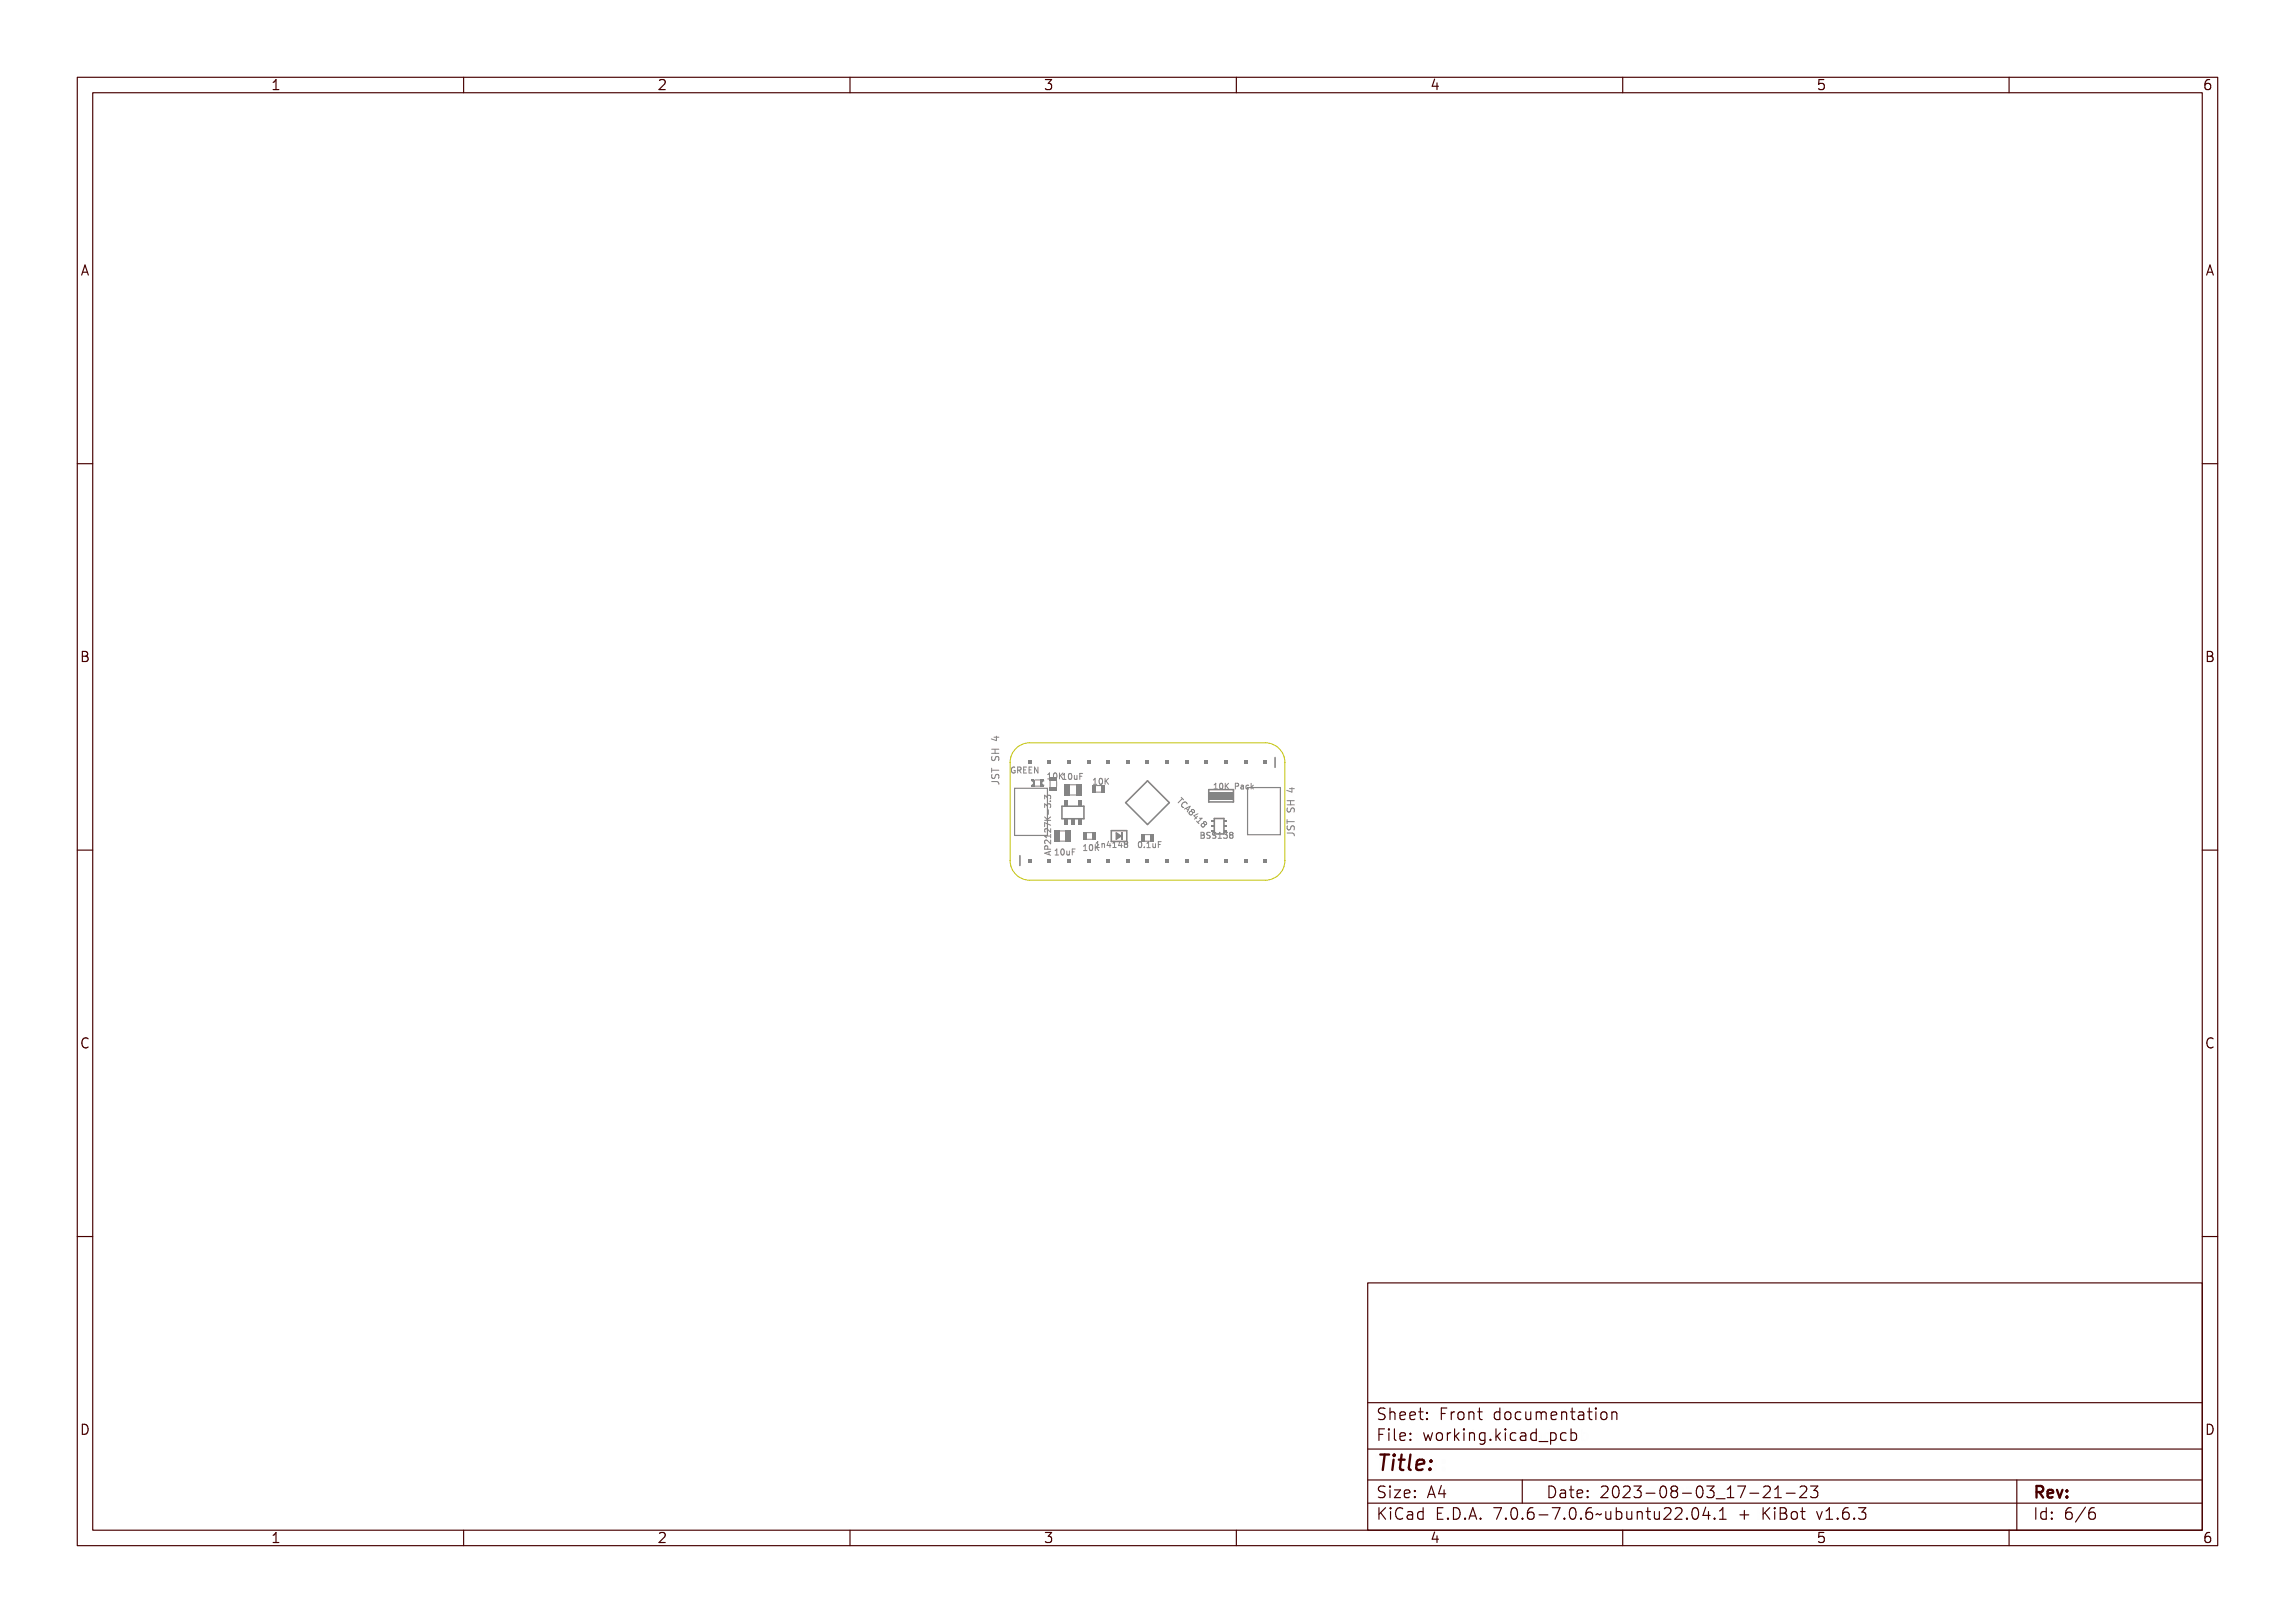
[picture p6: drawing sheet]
<svg xmlns="http://www.w3.org/2000/svg" width="297mm" height="210mm" viewBox="0 0 297 210" stroke-linecap="round" stroke-linejoin="round" font-family="sans-serif">
<defs><g id="words">
<text font-size="2.7" fill="#480000" x="178" y="190.3">Title:</text>
<g font-size="2" fill="#480000">
<text x="178" y="183.7">Sheet: Front documentation</text>
<text x="178" y="186.5">File: working.kicad_pcb</text>
<text x="178" y="193.9">Size: A4</text>
<text x="178" y="196.6">KiCad E.D.A. 7.0.6-7.0.6~ubuntu22.04.1 + KiBot v1.6.3</text>
<text x="200" y="193.9">Date: 2023-08-03_17-21-23</text>
<text x="263" y="196.6">Id: 6/6</text>
<text x="263" y="193.9">Rev:</text>
</g>
<g font-size="1.7" fill="#480000">
<text x="35" y="11.7">1</text>
<text x="85" y="11.7">2</text>
<text x="135" y="11.7">3</text>
<text x="185" y="11.7">4</text>
<text x="235" y="11.7">5</text>
<text x="285" y="11.7">6</text>
<text x="10.5" y="35.7">A</text>
<text x="285.5" y="35.7">A</text>
<text x="10.5" y="85.6">B</text>
<text x="285.5" y="85.6">B</text>
<text x="10.5" y="135.7">C</text>
<text x="285.5" y="135.7">C</text>
<text x="10.5" y="185.6">D</text>
<text x="285.5" y="185.6">D</text>
<text x="35" y="199.7">1</text>
<text x="85" y="199.7">2</text>
<text x="135" y="199.7">3</text>
<text x="185" y="199.7">4</text>
<text x="235" y="199.7">5</text>
<text x="285" y="199.7">6</text>
</g>
<g font-size="1" fill="#848484">
<text x="131.4" y="100.1">GREEN</text>
<text x="135.4" y="100.8">10K 10uF</text>
<text x="141.3" y="101.5">10K</text>
<text x="152.2" y="103.7" transform="rotate(45 152.2 103.7)">TCA8418</text>
<text x="156.9" y="102.1">10K Pack</text>
<text x="136" y="109.6" transform="rotate(-90 136 109.6)">AP2127K-3.3</text>
<text x="136.4" y="110.7">10uF</text>
<text x="140.1" y="110.1">10K</text>
<text x="142.4" y="109.7">1n4148</text>
<text x="147.3" y="109.7">0.1uF</text>
<text x="156" y="108.5">BSS138</text>
</g>
</g></defs>
<g fill="none" stroke="#848484" stroke-width=".13">
<path d="M128.3 99.4v.5M128.3 99.7h1M128.3 97.5h1M128.3 96.9h1M128.4 97.9l-.1 .3 .1 .2h.3l.2-.4 .2-.1 .2 .2-.1 .3M128.5 99.5h.1v.2h.8v.2h-.8v.2h-.1zM128.5 97.3h.9v.1h-.4v.3h.4v.1h-.9v-.1h.3v-.3h-.3zM128.5 95.9h.6v-.2h.1v.2h.2v.1h-.2v.4h-.1l-.6-.4zM128.5 98.1h.1a.2 .2 0 0 0-.1 .2 .2 .2 0 0 0 .3 .1 .3 .3 0 0 1 .2-.4 .3 .3 0 0 1 .4 .2 .3 .3 0 0 1-.2 .4 .21 .21 0 0 0 .1-.3 .21 .21 0 0 0-.3-.1 .3 .3 0 0 1-.4 .4 .3 .3 0 0 1-.1-.5zM128.6 96h.5v.3zM128.6 95.4h.7M128.8 96.9v.6"/>
<path d="M129 95.3v.5l-.7-.2M131.1 99.3a.42 .42 0 0 0-.2 .3 .42 .42 0 0 0 .2 .4M131.5 99.4l.3-.1h.1v.1a.29 .29 0 0 0-.4 .3 .29 .29 0 0 0 .4 .3v-.2h-.1v-.1h.2v.3a.34 .34 0 0 1-.5 0 .34 .34 0 0 1 0-.5zM132.1 99.3h.2a.21 .21 0 0 1 .3 .1 .21 .21 0 0 1-.2 .3l.3 .4h-.1l-.3-.4h-.1v.4h-.1zM132.2 99.4h.1a.14 .14 0 0 1 .2 .1 .14 .14 0 0 1-.2 .2h-.1zM132.8 99.3h.4v.1h-.3v.2h.3v.1h-.3v.3h.3v.1h-.4zM133.4 99.3h.4v.1h-.3v.2h.3v.1h-.3v.3h.3v.1h-.4zM134 99.3h.1l.3 .6v-.6h.1v.8h-.2l-.2-.7v.7h-.1zM128.3 101.1h.7a.3 .3 0 0 1 .3 .4M128.4 100.2l-.1 .4 .2 .1 .2-.1 .2-.4h.3l.1 .2-.1 .3M128.5 101.1h.6a.33 .33 0 0 1 .2 .5h-.1a.21 .21 0 0 0 .1-.2 .21 .21 0 0 0-.2-.2h-.5v.2h-.1zM128.5 100.3h.1a.2 .2 0 0 0-.1 .3 .2 .2 0 0 0 .3 0 .3 .3 0 0 1 .2-.3 .3 .3 0 0 1 .4 .1 .3 .3 0 0 1-.2 .4 .21 .21 0 0 0 .1-.3 .21 .21 0 0 0-.3 0 .3 .3 0 0 1-.4 .3 .3 .3 0 0 1-.1-.5z"/>
<path d="M135.2 109.2l.8-.2v.1h-.2v.3l.2 .1v.1l-.8-.3zM135.2 107.3h.7v-.1h.1v.4h-.1v-.2h-.6l.1 .2h-.1zM135.2 105.9l.8 .3v.1l-.7-.3v.4h-.1zM135.2 105.2l.4 .3 .4-.3v.1l-.4 .3 .4 .1v.1h-.8v-.1h.4l-.4-.3zM135.3 107.9a.48 .48 0 0 1 .6 .2v-.3h.1v.5l-.4-.3a.18 .18 0 0 0-.3 0 .18 .18 0 0 0 .1 .3h-.1l-.1-.2zM135.3 106.6a.48 .48 0 0 1 .6 .3v-.3h.1v.4l-.4-.3a.18 .18 0 0 0-.3 0 .18 .18 0 0 0 .1 .3h-.1l-.1-.1zM135.3 104.1h.2l.1 .1a.23 .23 0 0 1 .4-.1 .23 .23 0 0 1-.1 .4 .18 .18 0 0 0 .1-.2 .18 .18 0 0 0-.2-.1 .18 .18 0 0 0-.2 .2 .15 .15 0 0 0-.1-.2 .15 .15 0 0 0-.2 0 .15 .15 0 0 0 0 .3zM135.3 102.9l.2-.1 .1 .2a.23 .23 0 0 1 .4-.1 .23 .23 0 0 1-.1 .4 .18 .18 0 0 0 .1-.2 .18 .18 0 0 0-.2-.2 .18 .18 0 0 0-.2 .3 .15 .15 0 0 0-.1-.2 .15 .15 0 0 0-.2 0 .15 .15 0 0 0 0 .2v.1zM135.3 108.4h.3l.1 .4h.3v.1h-.8zM135.3 109.3l.4-.1v.2zM135.4 108.5h.2v.3h-.3zM135.5 100.1h.3v.6h.2v.1h-.4v-.1h.1v-.5h-.2z"/>
<path d="M135.7 104.8h.1v.2h-.1zM135.7 110.2v.4M135.8 103.6h.2v.1h-.2zM136 110.1l-.8 .3 .8 .3M136.2 100.1a.22 .22 0 0 1 .3 0l.1 .3a.31 .31 0 0 1-.2 .4 .45 .45 0 0 1-.2-.7zM136.3 100.1a.31 .31 0 0 1 .2 .3 .31 .31 0 0 1-.2 .3l-.1-.3zM136.5 109.9h.3v.7h.1v.1h-.4v-.1h.2v-.6h-.2zM136.7 100.1h.1v.3l.4-.3h.1l-.3 .3 .3 .4h-.1l-.3-.4-.1 .4h-.1zM137.1 110a.22 .22 0 0 1 .4 0l.1 .3a.31 .31 0 0 1-.3 .4 .45 .45 0 0 1-.2-.7zM137.2 110a.31 .31 0 0 1 .2 .3 .31 .31 0 0 1-.2 .3v-.3zM137.7 110.1h.1v.4l.1 .1 .1-.1 .1-.4v.6v-.1a.18 .18 0 0 1-.3 .1 .18 .18 0 0 1-.1-.3zM137.9 100.2l.3-.1v.7h.1v.1h-.4v-.1h.2v-.6l-.2 .1z"/>
<path d="M138.4 109.9h.4v.1h-.3v.2h.3v.1h-.3v.4h-.1zM138.5 100.2a.22 .22 0 0 1 .4 0v.3a.31 .31 0 0 1-.2 .4 .45 .45 0 0 1-.2-.7zM138.6 100.2a.31 .31 0 0 1 .2 .3 .31 .31 0 0 1-.2 .3l-.1-.3zM139.1 100.3h.1v.4l.1 .1 .1-.1v-.4h.1v.6l-.1-.1a.18 .18 0 0 1-.2 .1 .18 .18 0 0 1-.1-.2zM139.7 100.1h.5v.1h-.4v.2h.4v.1h-.4v.4h-.1zM140.2 109.4l.3-.1v.7h.1v.1h-.4v-.1h.2v-.6l-.2 .1zM140.8 109.4a.22 .22 0 0 1 .4 0v.3a.31 .31 0 0 1-.2 .4 .45 .45 0 0 1-.2-.7zM140.9 109.4a.31 .31 0 0 1 .2 .3 .31 .31 0 0 1-.2 .3l-.1-.3zM141.4 109.3h.1v.4l.3-.4h.1l-.3 .3 .3 .5h-.1l-.3-.4v.4h-.1zM141.5 100.8h.2v.6h.2v.1h-.4v-.1h.1v-.5h-.1zM142 109l.1-.1v.8M142.1 100.8a.22 .22 0 0 1 .3 0l.1 .3a.31 .31 0 0 1-.2 .4 .45 .45 0 0 1-.2-.7z"/>
<path d="M142.2 100.8a.31 .31 0 0 1 .2 .3 .31 .31 0 0 1-.2 .3l-.1-.3zM142.5 109l.3-.1v.7h.1v.1h-.4v-.1h.2v-.6l-.2 .1zM142.6 100.8h.1v.3l.4-.3h.1l-.3 .3 .3 .4h-.1l-.3-.4-.1 .4h-.1zM143.1 109.1l.1 .1a.18 .18 0 0 1 .2-.1 .18 .18 0 0 1 .1 .2v.4h-.1v-.4l-.1-.1-.1 .1v.4h-.1zM144 108.9h.1v.5h.1l-.1 .3h-.1v-.2h-.3zM144 109v.4h-.3zM144.4 109l.2-.1v.7h.2v.1h-.4v-.1h.1v-.6l-.1 .1zM145.2 108.9h.1v.5h.1l-.1 .3h-.1v-.2h-.3zM145.2 109v.4h-.2zM145.6 109a.21 .21 0 0 1 .4 0 .21 .21 0 0 1-.1 .3 .22 .22 0 0 1 .1 .3 .22 .22 0 0 1-.4 0 .22 .22 0 0 1 .1-.3l-.1-.1zM147.4 109a.22 .22 0 0 1 .4 0v.3a.31 .31 0 0 1-.2 .4 .45 .45 0 0 1-.2-.7zM147.5 109a.31 .31 0 0 1 .2 .3 .31 .31 0 0 1-.2 .3v-.3z"/>
<path d="M148.2 109.6h.1v.1h-.1zM148.7 109h.2v.6h.2v.1h-.4v-.1h.1v-.6l-.1 .1zM149.3 109.1h.1v.5h.1l.1-.1v-.4h.1v.6l-.1-.1a.18 .18 0 0 1-.2 .1 .18 .18 0 0 1-.1-.2zM149.9 109h.4h-.3v.3h.3v.1h-.3v.3h-.1zM152.8 103.2l.4 .4h-.1l-.1-.1-.5 .4h-.1l.5-.5-.2-.2zM153 103.9a.31 .31 0 0 1 .3-.2 .31 .31 0 0 1 .3 .3l-.1 .1-.1-.2a.29 .29 0 0 0-.4 .1 .29 .29 0 0 0 .1 .4v.1a.31 .31 0 0 1-.3-.3 .31 .31 0 0 1 .2-.3zM153.1 104.6l.7-.4 .1 .1-.4 .7v-.1l.1-.2-.2-.2-.2 .1zM153.4 104.5l.4-.2-.2 .4zM153.7 104.9h.3a.2 .2 0 0 1 .2-.3 .2 .2 0 0 1 .2 .2 .2 .2 0 0 1-.3 .2 .24 .24 0 0 1-.3 .3 .24 .24 0 0 1-.1-.4zM154.1 105.3l.7-.1h.1l-.4 .4 .1 .1h-.1l-.1-.1-.1 .2-.1-.1 .2-.1zM154.3 105.3l.4-.1-.3 .3zM155 105.5l.2 .1-.4 .5 .1 .1-.1 .1-.3-.3 .1-.1 .1 .1 .4-.4z"/>
<path d="M155.1 106.2h.2a.2 .2 0 0 1 .2-.3 .2 .2 0 0 1 .2 .2 .2 .2 0 0 1-.3 .2 .24 .24 0 0 1-.2 .3 .24 .24 0 0 1-.1-.4zM155.4 108.1h.3M155.7 108.1h.1M155.8 107.7h-.4v.8h.3M155.8 108l-.1 .1M156.1 107.7h.2a.18 .18 0 0 1 .2 .2 .18 .18 0 0 1-.1 .2 .21 .21 0 0 1 .2 .3 .21 .21 0 0 1-.3 .1h-.2zM156.2 108.1h.1a.14 .14 0 0 1 .2 .2 .14 .14 0 0 1-.2 .1h-.1zM156.2 107.8h.1a.12 .12 0 0 1 .1 .1 .12 .12 0 0 1-.1 .2h-.1zM156.8 107.8l.2-.1 .1 .1v.1a.16 .16 0 0 0-.3-.1 .16 .16 0 0 0 .1 .3 .24 .24 0 0 1 .3 .2 .24 .24 0 0 1-.2 .2 .24 .24 0 0 1-.3-.1 .18 .18 0 0 0 .3 0 .18 .18 0 0 0 0-.2 .24 .24 0 0 1-.3-.1 .24 .24 0 0 1 .1-.3zM157.1 101.4h.2v.6h.2v.1h-.4v-.1h.1v-.5h-.1zM157.4 107.8l.2-.1 .2 .1-.1 .1a.14 .14 0 0 0-.2-.1 .15 .15 0 0 0 0 .3 .24 .24 0 0 1 .3 .2 .24 .24 0 0 1-.2 .2 .24 .24 0 0 1-.3-.1 .18 .18 0 0 0 .3 0 .18 .18 0 0 0 0-.2 .24 .24 0 0 1-.2-.1 .24 .24 0 0 1 0-.3zM157.6 101.5l.1-.1a.35 .35 0 0 1 .4 .4 .35 .35 0 0 1-.4 .3l-.1-.2z"/>
<path d="M157.8 101.5a.3 .3 0 0 1 .2 .3 .3 .3 0 0 1-.2 .2l-.1-.2zM158 107.8l.3-.1v.7h.1v.1h-.4v-.1h.2v-.6l-.2 .1zM158.2 101.4h.1v.3l.3-.3h.1l-.3 .3 .3 .4h-.1l-.2-.3-.1 .3h-.1zM158.6 107.8a.23 .23 0 0 1 .3 0 .23 .23 0 0 1 0 .3 .23 .23 0 0 1 0 .4 .23 .23 0 0 1-.3-.1 .18 .18 0 0 0 .2 .1 .18 .18 0 0 0 .1-.2 .18 .18 0 0 0-.2-.2 .15 .15 0 0 0 .2-.1 .15 .15 0 0 0-.1-.2 .15 .15 0 0 0-.2 0zM159.3 107.8a.21 .21 0 0 1 .3 0 .21 .21 0 0 1-.1 .3 .22 .22 0 0 1 .1 .3 .22 .22 0 0 1-.3 0 .22 .22 0 0 1 0-.3l-.1-.1zM159.4 101.4h.2a.23 .23 0 0 1 .3 .3 .23 .23 0 0 1-.4 .1v.3h-.1zM159.5 101.5h.1a.14 .14 0 0 1 .2 .1 .14 .14 0 0 1-.2 .2h-.1zM160 101.6h.4v.5l-.1-.1a.19 .19 0 0 1-.2 .1 .19 .19 0 0 1-.1-.2 .19 .19 0 0 1 .2-.1h.1a.17 .17 0 0 0-.1-.2 .17 .17 0 0 0-.2 .1zM160.7 101.6h.2l.1 .1a.2 .2 0 0 0-.3 0 .2 .2 0 0 0 0 .3 .2 .2 0 0 0 .3 0 .22 .22 0 0 1-.3 .1 .22 .22 0 0 1-.1-.2zM161.2 101.4h.1v.4l.3-.2-.2 .2 .3 .3h-.1l-.2-.3-.1 .3h-.1zM162 101.8l.2 .3M162.2 101.6l-.3 .3"/>
<path d="M166.6 107.8h.6a.3 .3 0 0 1 .3 .3M166.6 106.1v.5M166.6 106.3h.9M166.6 104.1h.9M166.6 103.6h.9M166.6 104.5v.4l.1 .1h.2l.2-.4 .2-.1 .2 .2v.4M166.6 106.9v.3l.1 .2 .3-.1 .1-.4h.3l.1 .1v.4M166.7 107.8h.6a.33 .33 0 0 1 .3 .5h-.2a.21 .21 0 0 0 .1-.3 .21 .21 0 0 0-.2-.1h-.5v.2h-.1zM166.7 106.1h.1v.3h.8v.1h-.8v.3h-.1zM166.7 103.9h.9v.1h-.4v.4h.4v.1h-.9v-.1h.4v-.4h-.4zM166.7 102.5h.6v-.1h.1v.1h.2v.1h-.2v.4h-.1l-.6-.3zM166.7 107h.2a.2 .2 0 0 0-.1 .2 .2 .2 0 0 0 .3 .1 .3 .3 0 0 1 .2-.4 .3 .3 0 0 1 .3 .2 .3 .3 0 0 1-.1 .4 .21 .21 0 0 0 .1-.3 .21 .21 0 0 0-.4-.1 .3 .3 0 0 1-.3 .4 .3 .3 0 0 1-.2-.5z"/>
<path d="M166.7 104.7h.2a.2 .2 0 0 0-.1 .3 .2 .2 0 0 0 .3 .1 .3 .3 0 0 1 .2-.4 .3 .3 0 0 1 .3 .2 .3 .3 0 0 1-.1 .3 .21 .21 0 0 0 .1-.3 .21 .21 0 0 0-.4 0 .3 .3 0 0 1-.3 .3 .3 .3 0 0 1-.2-.5zM166.8 102.6h.5v.3zM166.9 102h.6M167 103.6v.5M167.2 101.9v.6l-.7-.2"/>
<circle cx="136.4" cy="100.4" r=".07"/>
<circle cx="137.3" cy="110.3" r=".07"/>
<circle cx="138.7" cy="100.5" r=".07"/>
<circle cx="141" cy="109.7" r=".07"/>
<circle cx="142.3" cy="101.1" r=".07"/>
<circle cx="145.8" cy="109.1" r=".13"/>
<circle cx="145.8" cy="109.5" r=".15"/>
<circle cx="147.6" cy="109.3" r=".07"/>
<circle cx="153.9" cy="105.1" r=".15"/>
<circle cx="154.2" cy="104.8" r=".13"/>
<circle cx="155.2" cy="106.4" r=".15"/>
<circle cx="155.5" cy="106.1" r=".13"/>
<circle cx="157.8" cy="101.8" r=".06"/>
<circle cx="159.4" cy="107.9" r=".13"/>
<circle cx="159.4" cy="108.3" r=".15"/>
<circle cx="160.2" cy="101.9" r=".12"/>
</g>
<path d="M157.1 107.9v-2h1.3v2" fill="none" stroke="#848484" stroke-width=".2"/>
<g fill="#848484">
<path d="M156.7 106.8h.4v.2h-.4z" fill-rule="evenodd"/>
<path d="M158.5 106.8h.3v.2h-.3z" fill-rule="evenodd"/>
<path d="M156.7 106.1h.4v.3h-.4z" fill-rule="evenodd"/>
<path d="M158.5 106.1h.3v.3h-.3z" fill-rule="evenodd"/>
</g>
<path d="M140.7 107.7h.7M140.7 108.6h.7" fill="none" stroke="#848484" stroke-width=".13"/>
<g fill="#848484">
<path d="M140.2 107.7h.5v.9h-.5z" fill-rule="evenodd"/>
<path d="M141.3 107.7h.5v.9h-.5z" fill-rule="evenodd"/>
</g>
<path d="M131.3 102h4.3v6.1h-4.3z" fill="none" stroke="#848484" stroke-width=".15"/>
<path d="M137.1 107.5h.8M137.2 108.8h.7" fill="none" stroke="#848484" stroke-width=".13"/>
<g fill="#848484">
<path d="M136.4 107.5h.8v1.4h-.8z" fill-rule="evenodd"/>
<path d="M137.9 107.5h.7v1.4h-.7z" fill-rule="evenodd"/>
</g>
<path d="M137.4 104.3h2.9v1.6h-2.9z" fill="none" stroke="#848484" stroke-width=".2"/>
<g fill="#848484">
<path d="M137.6 103.6h.5v.7h-.5z" fill-rule="evenodd"/>
<path d="M137.6 106h.5v.6h-.5z" fill-rule="evenodd"/>
<path d="M138.6 106h.5v.6h-.5z" fill-rule="evenodd"/>
<path d="M139.5 103.6h.5v.7h-.5z" fill-rule="evenodd"/>
<path d="M139.5 106h.5v.6h-.5z" fill-rule="evenodd"/>
</g>
<g fill="none" stroke="#848484" stroke-width=".13">
<path d="M133.5 101a.3 .3 0 0 1 .3 .3 .3 .3 0 0 1-.3 .3M133.9 101.7h.7M133.9 100.9h.7M135.1 101a.27 .27 0 0 0-.3 .3 .27 .27 0 0 0 .3 .3"/>
<circle cx="133.7" cy="101.7" r=".08"/>
</g>
<g fill="#848484">
<path d="M133.4 101.6h.2v.2h-.2z" fill-rule="evenodd"/>
<path d="M133.6 101.7l.3 .1z" fill-rule="evenodd"/>
<path d="M133.7 100.9h.2v.9h-.2z" fill-rule="evenodd"/>
<path d="M134.6 101.6h.5v.2h-.5z" fill-rule="evenodd"/>
<path d="M133.7 101.5v.1z" fill-rule="evenodd"/>
<path d="M134.6 101h.3v.6h-.3z" fill-rule="evenodd"/>
<path d="M134.8 101.5h.1v.1h-.1z" fill-rule="evenodd"/>
<path d="M134.8 101h.1v.1h-.1z" fill-rule="evenodd"/>
<path d="M133.4 100.9h.3v.2h-.3z" fill-rule="evenodd"/>
<path d="M134.6 100.9h.5v.2h-.5z" fill-rule="evenodd"/>
</g>
<path d="M135.9 101.1v.7M136.7 101.1v.7" fill="none" stroke="#848484" stroke-width=".13"/>
<path d="M135.8 101.8h1v.5h-1z" fill-rule="evenodd" fill="#848484"/>
<path d="M143.8 107.5h2v1.4h-2zM144.5 107.8l.6 .4-.6 .4z" fill="none" stroke="#848484" stroke-width=".2"/>
<g fill="#848484">
<path d="M144.5 107.8l.6 .4-.6 .4z"/>
<path d="M145.1 107.7h.2v1h-.2z" fill-rule="evenodd"/>
</g>
<path d="M165 98v1.3" fill="none" stroke="#848484" stroke-width=".2"/>
<g fill="#848484">
<path d="M163.5 98.4h.5v.5h-.5z" fill-rule="evenodd"/>
<path d="M160.9 98.4h.6v.5h-.6z" fill-rule="evenodd"/>
<path d="M158.4 98.4h.5v.5h-.5z" fill-rule="evenodd"/>
<path d="M155.9 98.4h.5v.5h-.5z" fill-rule="evenodd"/>
<path d="M153.3 98.4h.5v.5h-.5z" fill-rule="evenodd"/>
<path d="M150.8 98.4h.5v.5h-.5z" fill-rule="evenodd"/>
<path d="M148.2 98.4h.6v.5h-.6z" fill-rule="evenodd"/>
<path d="M145.7 98.4h.5v.5h-.5z" fill-rule="evenodd"/>
<path d="M143.2 98.4h.5v.5h-.5z" fill-rule="evenodd"/>
<path d="M140.6 98.4h.5v.5h-.5z" fill-rule="evenodd"/>
<path d="M138.1 98.4h.5v.5h-.5z" fill-rule="evenodd"/>
<path d="M135.5 98.4h.6v.5h-.6z" fill-rule="evenodd"/>
<path d="M133 98.4h.5v.5h-.5z" fill-rule="evenodd"/>
</g>
<path d="M141.9 102.5h.7" fill="none" stroke="#848484" stroke-width=".13"/>
<g fill="#848484">
<path d="M141.4 101.6h.5v1h-.5z" fill-rule="evenodd"/>
<path d="M142.5 101.6h.5v1h-.5z" fill-rule="evenodd"/>
</g>
<path d="M161.4 101.9h4.3v6.1h-4.3z" fill="none" stroke="#848484" stroke-width=".15"/>
<path d="M156.4 102.2h3.2v1.6h-3.2z" fill="none" stroke="#848484" stroke-width=".2"/>
<path d="M156.5 102.5h3.1v1h-3.1z" fill-rule="evenodd" fill="#848484"/>
<path d="M145.7 103.9l2.8-2.9 2.8 2.9-2.8 2.8z" fill="none" stroke="#848484" stroke-width=".2"/>
<path d="M148.2 108h.7" fill="none" stroke="#848484" stroke-width=".13"/>
<g fill="#848484">
<path d="M147.7 108h.5v.9h-.5z" fill-rule="evenodd"/>
<path d="M148.9 108h.5v.9h-.5z" fill-rule="evenodd"/>
</g>
<path d="M138.5 101.5h.7M138.5 102.9h.7" fill="none" stroke="#848484" stroke-width=".13"/>
<g fill="#848484">
<path d="M137.8 101.5h.7v1.4h-.7z" fill-rule="evenodd"/>
<path d="M139.2 101.5h.8v1.4h-.8z" fill-rule="evenodd"/>
</g>
<path d="M132 110.7v1.3" fill="none" stroke="#848484" stroke-width=".2"/>
<g fill="#848484">
<path d="M133 111.1h.5v.5h-.5z" fill-rule="evenodd"/>
<path d="M135.5 111.1h.6v.5h-.6z" fill-rule="evenodd"/>
<path d="M138.1 111.1h.5v.5h-.5z" fill-rule="evenodd"/>
<path d="M140.6 111.1h.5v.5h-.5z" fill-rule="evenodd"/>
<path d="M143.2 111.1h.5v.5h-.5z" fill-rule="evenodd"/>
<path d="M145.7 111.1h.5v.5h-.5z" fill-rule="evenodd"/>
<path d="M148.2 111.1h.6v.5h-.6z" fill-rule="evenodd"/>
<path d="M150.8 111.1h.5v.5h-.5z" fill-rule="evenodd"/>
<path d="M153.3 111.1h.5v.5h-.5z" fill-rule="evenodd"/>
<path d="M155.9 111.1h.5v.5h-.5z" fill-rule="evenodd"/>
<path d="M158.4 111.1h.5v.5h-.5z" fill-rule="evenodd"/>
<path d="M160.9 111.1h.6v.5h-.6z" fill-rule="evenodd"/>
<path d="M163.5 111.1h.5v.5h-.5z" fill-rule="evenodd"/>
</g>
<path d="M131.3 97.1a2.54 2.54 0 0 1 2-1h30.4a2.54 2.54 0 0 1 2.6 2.6v12.7a2.54 2.54 0 0 1-2.6 2.5h-30.4a2.54 2.54 0 0 1-2.6-2.5v-12.7l.1-.6z" fill="none" stroke="#c2c200" stroke-width=".13"/>
<g fill="none" stroke="#480000" stroke-width=".15">
<path d="M10 10h277v190h-277zM12 12h273v186h-273zM60 10v2M110 10v2M160 10v2M210 10v2M260 10v2M10 60h2M285 60h2M10 110h2M285 110h2M10 160h2"/>
<path d="M285 160h2M177 166h108v32h-108zM60 198v2M110 198v2M160 198v2M177 181.5h108M177 187.5h108M177 191.5h108M177 194.5h108M178.1 195.2h.2v.6l.6-.6h.3l-.6 .6 .6 .8h-.2l-.5-.7-.2 .2v.5h-.2zM178.2 185h.9v.2h-.7v.4h.6v.2h-.6v.7h-.2zM178.3 182.4l.5-.1h.2v.2a.34 .34 0 0 0-.4-.1 .34 .34 0 0 0-.2 .4 .62 .62 0 0 1 .6 .7 .71 .71 0 0 1-.8 .2v-.2a.4 .4 0 0 0 .4 .1 .4 .4 0 0 0 .3-.3l-.4-.2a.4 .4 0 0 1-.3-.3 .4 .4 0 0 1 .1-.4z"/>
<path d="M178.3 192.5l.5-.1h.2v.2a.34 .34 0 0 0-.4-.1 .34 .34 0 0 0-.2 .4 .62 .62 0 0 1 .6 .7 .71 .71 0 0 1-.8 .2v-.2a.4 .4 0 0 0 .4 .1 .4 .4 0 0 0 .3-.3l-.4-.2a.4 .4 0 0 1-.3-.3 .4 .4 0 0 1 .1-.4zM179.4 182.2h.2v.6a.35 .35 0 0 1 .4-.1 .35 .35 0 0 1 .2 .4v.6h-.2v-.8l-.2-.1a.28 .28 0 0 0-.2 .3v.6h-.2zM179.5 185.4h.4v.9h.4v.2h-.9v-.2h.3v-.8h-.2zM179.5 192.8h.4v.9h.4v.1h-.9v-.1h.3v-.8h-.2zM179.5 195.6h.4v.9h.4v.1h-.9v-.1h.3v-.8h-.2zM179.7 184.9h.2v.3h-.2zM179.7 192.3h.2v.3h-.2zM179.7 195.1h.2v.3h-.2zM180.6 184.9h.4v1.3l.1 .1h.3v.2a.4 .4 0 0 1-.5-.4v-1h-.3zM180.6 192.8h.8v.1l-.6 .8h.6v.1h-.8v-.1l.6-.8h-.6zM180.7 182.8a.49 .49 0 0 1 .6-.1 .49 .49 0 0 1 .2 .5h-.8a.42 .42 0 0 0 .3 .4 .42 .42 0 0 0 .4-.1v.2a.6 .6 0 0 1-.8-.1 .6 .6 0 0 1 .1-.8zM180.7 195.4l.3-.2h.2h.3v.2a.43 .43 0 0 0-.6 0 .43 .43 0 0 0-.2 .5 .43 .43 0 0 0 .2 .5 .43 .43 0 0 0 .6 0v.2a.62 .62 0 0 1-.7 0 .62 .62 0 0 1-.3-.7z"/>
<path d="M180.8 182.9l.2-.1a.27 .27 0 0 1 .3 .3h-.6zM181.8 195.6a.5 .5 0 0 1 .6-.1 .5 .5 0 0 1 .2 .5v.6h-.1v-.1a.38 .38 0 0 1-.5 .2 .38 .38 0 0 1-.2-.5 .38 .38 0 0 1 .4-.2h.3a.35 .35 0 0 0-.3-.4 .35 .35 0 0 0-.4 .2zM181.9 182.8a.49 .49 0 0 1 .6-.1 .49 .49 0 0 1 .2 .5h-.8a.42 .42 0 0 0 .3 .4 .42 .42 0 0 0 .5-.1v.2a.6 .6 0 0 1-.9-.1 .6 .6 0 0 1 .1-.8zM181.9 185.5a.49 .49 0 0 1 .6-.1 .49 .49 0 0 1 .2 .5h-.8a.42 .42 0 0 0 .3 .4 .42 .42 0 0 0 .5-.1v.2a.6 .6 0 0 1-.9-.1 .6 .6 0 0 1 .1-.8zM181.9 192.9a.49 .49 0 0 1 .6-.1 .49 .49 0 0 1 .2 .5h-.8a.42 .42 0 0 0 .3 .4 .42 .42 0 0 0 .5-.1v.2a.6 .6 0 0 1-.9-.1 .6 .6 0 0 1 .1-.8zM182 196.2l.5-.1a.31 .31 0 0 1-.2 .4 .31 .31 0 0 1-.4-.1zM182 182.9l.2-.1a.27 .27 0 0 1 .3 .3h-.6zM182 185.6l.2-.1a.27 .27 0 0 1 .3 .3h-.6zM182 193l.2-.1a.27 .27 0 0 1 .3 .3h-.6zM183 195.7l.4-.2 .2 .2v-.6h.2v1.5h-.2v-.1a.42 .42 0 0 1-.5 .1 .42 .42 0 0 1-.2-.5zM183.2 195.8a.23 .23 0 0 1 .4 0v.3a.33 .33 0 0 1-.2 .4 .48 .48 0 0 1-.2-.7zM183.2 182.3h.2v.4h.4v.1h-.4v.7l.1 .1h.3v.1a.41 .41 0 0 1-.6-.3v-.6h-.3v-.1h.3z"/>
<path d="M183.3 185.4h.2v.3h-.2zM183.3 186.2h.2v.3h-.2zM183.3 192.8h.2v.3h-.2zM183.3 193.6h.2v.2h-.2zM184.5 182.7h.2v.3h-.2zM184.5 183.5h.2v.2h-.2zM185.2 185.4h.2l.2 .8 .1-.5h.2l.2 .5 .1-.8h.2l-.2 1.1h-.2l-.2-.7-.2 .7h-.1zM185.4 195.2h.9v.2h-.7v.4h.6v.2h-.6v.5h.7v.1h-.9zM185.7 192.4h.2l.5 1.4h-.2l-.1-.3h-.5l-.1 .3h-.2zM185.8 192.6l.2 .7h-.4zM186.6 182.3h.9v.2h-.7v.4h.6v.2h-.6v.6h-.2zM186.7 185.5a.56 .56 0 0 1 .8 .2 .56 .56 0 0 1-.3 .7 .57 .57 0 0 1-.6-.2 .57 .57 0 0 1 .1-.7z"/>
<path d="M186.8 185.6a.26 .26 0 0 1 .3-.1 .26 .26 0 0 1 .2 .2v.2a.33 .33 0 0 1-.3 .4l-.2-.2zM186.9 196.4h.2v.2h-.2zM187.1 192.4h.2v.9h.2v.2h-.2v.3h-.2v-.3h-.6v-.2zM187.1 192.6v.7h-.4zM187.8 195.2a.76 .76 0 0 1 .9 .7 .76 .76 0 0 1-.9 .7zM188 195.4a.5 .5 0 0 1 .5 .2 .5 .5 0 0 1 0 .5 .39 .39 0 0 1-.5 .4zM188 182.7h.2v.2a.41 .41 0 0 1 .6-.2v.2a.37 .37 0 0 0-.5-.1 .37 .37 0 0 0-.1 .4v.5h-.2zM188 185.4h.2v.2a.41 .41 0 0 1 .6-.2v.2a.37 .37 0 0 0-.5-.1 .37 .37 0 0 0-.1 .4v.6h-.2zM189.1 184.9h.1v.9l.5-.4h.2l-.4 .4 .5 .7h-.2l-.4-.6-.2 .1v.5h-.1zM189.1 182.8a.56 .56 0 0 1 .8 .2 .56 .56 0 0 1-.3 .7 .57 .57 0 0 1-.6-.2 .57 .57 0 0 1 .1-.7zM189.2 182.9a.26 .26 0 0 1 .3-.1 .26 .26 0 0 1 .2 .2v.2a.33 .33 0 0 1-.3 .4l-.2-.2zM189.3 196.4h.3v.2h-.3z"/>
<path d="M190.2 182.7h.2v.1a.35 .35 0 0 1 .4-.1 .35 .35 0 0 1 .3 .4v.6h-.2v-.8l-.2-.1a.28 .28 0 0 0-.3 .3v.6h-.2zM190.3 185.4h.4v.9h.4v.2h-.9v-.2h.4v-.8h-.3zM190.5 195.2h.3l.4 1.4h-.2l-.1-.3h-.5l-.1 .3h-.2zM190.6 184.9h.1v.3h-.1zM190.6 195.4l.2 .7h-.4zM191.4 185.4h.2v.1a.35 .35 0 0 1 .4-.1 .35 .35 0 0 1 .3 .4v.7h-.2v-.9l-.2-.1a.28 .28 0 0 0-.3 .3v.7h-.2zM191.7 182.3h.1v.4h.4v.1h-.4v.7l.1 .1h.3v.1a.41 .41 0 0 1-.5-.3v-.6h-.3v-.1h.3zM191.7 196.4h.3v.2h-.3zM192.7 185.5l.3-.2 .3 .2v-.1h.2v1a.53 .53 0 0 1-.8 .4v-.2a.36 .36 0 0 0 .4 .1 .36 .36 0 0 0 .2-.4l-.2 .1a.51 .51 0 0 1-.5-.2 .51 .51 0 0 1 0-.5zM192.8 185.6a.25 .25 0 0 1 .3-.1 .25 .25 0 0 1 .2 .2v.2a.32 .32 0 0 1-.3 .4 .47 .47 0 0 1-.2-.7zM193.8 195.2h.9l-.5 1.4h-.2l.5-1.2h-.7zM193.9 182.8l.3-.2 .3 .2v-.6h.2v1.5h-.2v-.1a.42 .42 0 0 1-.6 .1 .42 .42 0 0 1-.1-.5z"/>
<path d="M194.1 182.8a.42 .42 0 0 1 .4 .4 .42 .42 0 0 1-.3 .4 .48 .48 0 0 1-.1-.8zM194.1 186.2h.3v.3h-.3zM195.1 184.9h.2v.9l.4-.4h.3l-.5 .4 .5 .7h-.2l-.4-.6-.1 .1v.5h-.2zM195.1 182.8a.56 .56 0 0 1 .8 .2 .56 .56 0 0 1-.3 .7 .57 .57 0 0 1-.6-.2 .57 .57 0 0 1 .1-.7zM195.2 182.9a.26 .26 0 0 1 .3-.1 .26 .26 0 0 1 .2 .2v.2a.33 .33 0 0 1-.3 .4l-.2-.2zM195.3 196.4h.3v.2h-.3zM196.3 185.4h.5v.9h.3v.2h-.9v-.2h.4v-.8h-.3zM196.3 195.4a.45 .45 0 0 1 .5-.2 .45 .45 0 0 1 .3 .5v.2a.51 .51 0 0 1-.2 .6 .51 .51 0 0 1-.6 0l-.1-.6zM196.4 182.8l.5-.2 .2 .1v.2a.4 .4 0 0 0-.6 0 .4 .4 0 0 0 0 .6 .4 .4 0 0 0 .6 0v.2a.58 .58 0 0 1-.8-.1 .58 .58 0 0 1 .1-.8zM196.5 195.4a.39 .39 0 0 1 .4 .5v.2a.29 .29 0 0 1-.3 .4 .29 .29 0 0 1-.2-.4v-.5zM196.6 184.9h.2v.3h-.2zM197 191.5v3"/>
<path d="M197.4 182.7h.2v.8l.2 .1a.28 .28 0 0 0 .3-.3v-.6h.2v1h-.2v-.1a.35 .35 0 0 1-.4 .2 .35 .35 0 0 1-.3-.5zM197.6 185.5l.5-.2 .2 .1v.2a.4 .4 0 0 0-.6 0 .4 .4 0 0 0 0 .6 .4 .4 0 0 0 .6 0v.2a.58 .58 0 0 1-.8-.1 .58 .58 0 0 1 .1-.8zM197.7 196.4h.3v.2h-.3zM198.6 182.7h.1a.21 .21 0 0 1 .2-.1 .21 .21 0 0 1 .2 .2l.2-.2 .1 .1a1.27 1.27 0 0 1 .2 1h-.2v-.8l-.1-.1-.2 .1v.8h-.1v-.8l-.2-.1-.1 .1v.8h-.1zM198.7 185.4a.5 .5 0 0 1 .5-.1 .5 .5 0 0 1 .3 .5v.7h-.2v-.2a.38 .38 0 0 1-.5 .2 .38 .38 0 0 1-.2-.5 .38 .38 0 0 1 .5-.2h.2a.35 .35 0 0 0-.3-.4 .35 .35 0 0 0-.3 .2zM198.7 195.4l.3-.2h.2h.2v.2a.43 .43 0 0 0-.5 0 .43 .43 0 0 0-.1 .5 .44 .44 0 0 1 .6-.1 .44 .44 0 0 1 .1 .6 .47 .47 0 0 1-.6 .3 .47 .47 0 0 1-.3-.5v-.5zM198.8 186l.5-.1a.31 .31 0 0 1-.1 .4 .31 .31 0 0 1-.4-.1zM198.9 195.9a.3 .3 0 0 1 .4 .3 .3 .3 0 0 1-.4 .2l-.1-.2zM199.9 185.5l.3-.2 .3 .2v-.6h.2v1.6h-.2v-.2a.42 .42 0 0 1-.5 .1 .42 .42 0 0 1-.2-.5zM199.9 182.8a.49 .49 0 0 1 .6-.1 .49 .49 0 0 1 .2 .5h-.7a.42 .42 0 0 0 .2 .4 .42 .42 0 0 0 .5-.1v.2a.6 .6 0 0 1-.8-.1 .6 .6 0 0 1 0-.8zM200 196h.5v.2h-.5zM200 185.6a.23 .23 0 0 1 .4 0l.1 .3a.33 .33 0 0 1-.3 .4 .48 .48 0 0 1-.2-.7z"/>
<path d="M200.1 182.9l.2-.1a.27 .27 0 0 1 .3 .3h-.6zM200.1 192.4a.76 .76 0 0 1 1 .7 .76 .76 0 0 1-1 .7zM200.3 192.6a.5 .5 0 0 1 .5 .2 .5 .5 0 0 1 .1 .5 .39 .39 0 0 1-.6 .4zM200.9 186.8h1.2v.1h-1.2zM201 195.2h.9l-.5 1.4h-.2l.5-1.2h-.7zM201.1 182.7h.1v.1a.35 .35 0 0 1 .5-.1 .35 .35 0 0 1 .2 .4v.6h-.2v-.8l-.2-.1a.28 .28 0 0 0-.3 .3v.6h-.1zM201.4 192.8a.5 .5 0 0 1 .6-.1 .5 .5 0 0 1 .2 .5v.6h-.1v-.1a.38 .38 0 0 1-.5 .2 .38 .38 0 0 1-.2-.5 .38 .38 0 0 1 .4-.2h.3a.35 .35 0 0 0-.3-.4 .35 .35 0 0 0-.4 .2zM201.6 193.4l.5-.1a.31 .31 0 0 1-.2 .4 .31 .31 0 0 1-.4-.1zM202.2 185.4h.2v.1a.42 .42 0 0 1 .6-.1 .42 .42 0 0 1 .1 .5 .42 .42 0 0 1-.1 .5 .42 .42 0 0 1-.6-.1v.6h-.2zM202.5 182.3h.2v.4h.4v.1h-.4v.7l.1 .1h.3v.1a.41 .41 0 0 1-.6-.3v-.6h-.3v-.1h.3zM202.5 185.6a.24 .24 0 0 1 .3-.1 .24 .24 0 0 1 .1 .2l.1 .2a.32 .32 0 0 1-.3 .4 .48 .48 0 0 1-.2-.7zM202.5 196.4h.3v.2h-.3z"/>
<path d="M202.8 192.4h.2v.4h.4v.1h-.4v.7l.1 .1h.3v.1a.41 .41 0 0 1-.6-.3v-.6h-.3v-.1h.3zM203.5 182.7a.5 .5 0 0 1 .5-.1 .5 .5 0 0 1 .3 .5v.6h-.2v-.1a.38 .38 0 0 1-.5 .2 .38 .38 0 0 1-.2-.5 .38 .38 0 0 1 .5-.2h.2a.35 .35 0 0 0-.2-.4 .35 .35 0 0 0-.4 .2zM203.5 195.4a.45 .45 0 0 1 .6-.2 .45 .45 0 0 1 .2 .5v.2a.51 .51 0 0 1-.1 .6 .51 .51 0 0 1-.7 0l-.1-.6zM203.6 185.5l.5-.2 .2 .1v.2a.4 .4 0 0 0-.5 0 .4 .4 0 0 0 0 .6 .4 .4 0 0 0 .5 0v.2a.58 .58 0 0 1-.8-.1 .58 .58 0 0 1 .1-.8zM203.7 183.3l.4-.1a.31 .31 0 0 1-.1 .4 .31 .31 0 0 1-.4-.1zM203.7 195.4a.39 .39 0 0 1 .4 .5v.2a.29 .29 0 0 1-.2 .4 .29 .29 0 0 1-.3-.4v-.5zM203.9 192.9a.49 .49 0 0 1 .6-.1 .49 .49 0 0 1 .2 .5h-.8a.42 .42 0 0 0 .3 .4 .42 .42 0 0 0 .5-.1v.2a.6 .6 0 0 1-.9-.1 .6 .6 0 0 1 .1-.8zM204 193l.2-.1a.27 .27 0 0 1 .3 .3h-.6zM204.7 184.9h.1v.6a.41 .41 0 0 1 .6-.1 .41 .41 0 0 1 .2 .5 .42 .42 0 0 1-.2 .5 .42 .42 0 0 1-.6-.1v.2h-.1zM204.9 182.3h.2v.4h.4v.1h-.4v.7l.1 .1h.3v.1a.41 .41 0 0 1-.6-.3v-.6h-.3v-.1h.3zM204.9 185.6a.24 .24 0 0 1 .3-.1 .24 .24 0 0 1 .2 .2v.2a.32 .32 0 0 1-.3 .4 .48 .48 0 0 1-.2-.7zM204.9 196.4h.3v.2h-.3z"/>
<path d="M205.3 192.8h.2v.3h-.2zM205.3 193.6h.2v.2h-.2zM205.9 182.7h.5v.9h.3v.1h-.9v-.1h.4v-.8h-.3zM205.9 195.4l.3-.2h.2h.2v.2a.43 .43 0 0 0-.5 0 .43 .43 0 0 0-.1 .5 .44 .44 0 0 1 .6-.1 .44 .44 0 0 1 .1 .6 .47 .47 0 0 1-.5 .3 .47 .47 0 0 1-.4-.5v-.5zM206.1 195.9a.3 .3 0 0 1 .5 .3 .3 .3 0 0 1-.5 .2l-.1-.2zM206.2 182.2h.2v.3h-.2zM207 196l.3-.1 .5 .1 .2-.1a.32 .32 0 0 1-.5 .2h-.3l-.2 .1zM207.1 182.8a.56 .56 0 0 1 .8 .2 .56 .56 0 0 1-.2 .7 .57 .57 0 0 1-.7-.2 .57 .57 0 0 1 .1-.7zM207.3 182.9a.26 .26 0 0 1 .2-.1 .26 .26 0 0 1 .2 .2l.1 .2a.33 .33 0 0 1-.3 .4l-.3-.2zM207.4 192.5a.5 .5 0 0 1 .7 0 .5 .5 0 0 1-.1 .7l-.4 .5h.7v.1h-.9v-.1l.2-.3a.72 .72 0 0 0 .4-.8l-.3-.1-.3 .2zM208.3 182.7h.1v.1a.35 .35 0 0 1 .5-.1 .35 .35 0 0 1 .2 .4v.6h-.2v-.8l-.2-.1a.28 .28 0 0 0-.3 .3v.6h-.1zM208.3 195.6h.1l.1 .8 .2 .1a.28 .28 0 0 0 .2-.3v-.6h.2v1h-.2v-.1a.35 .35 0 0 1-.4 .2 .35 .35 0 0 1-.2-.5z"/>
<path d="M208.7 192.6a.45 .45 0 0 1 .5-.2 .45 .45 0 0 1 .3 .5v.2a.51 .51 0 0 1-.2 .6 .51 .51 0 0 1-.6 0l-.1-.6zM208.9 192.6a.39 .39 0 0 1 .4 .5v.2a.29 .29 0 0 1-.3 .4 .29 .29 0 0 1-.2-.4v-.5zM209.5 195.1h.2v.6a.41 .41 0 0 1 .5-.1 .41 .41 0 0 1 .2 .5 .42 .42 0 0 1-.2 .5 .42 .42 0 0 1-.5-.1v.1h-.2zM209.7 195.8a.24 .24 0 0 1 .3-.1 .24 .24 0 0 1 .2 .2v.2a.32 .32 0 0 1-.3 .4 .48 .48 0 0 1-.2-.7zM209.8 192.5a.5 .5 0 0 1 .7 0 .5 .5 0 0 1-.1 .7l-.4 .5h.7v.1h-.9v-.1l.2-.3a.72 .72 0 0 0 .4-.8l-.3-.1-.3 .2zM210 198v2M210.7 195.6h.2v.8l.2 .1a.28 .28 0 0 0 .2-.3v-.6h.2v1h-.2v-.1a.35 .35 0 0 1-.4 .2 .35 .35 0 0 1-.2-.5zM211 192.4a.49 .49 0 0 1 .6 0 .49 .49 0 0 1 .2 .6l-.2 .1a.45 .45 0 0 1 .2 .6 .45 .45 0 0 1-.6 .2l-.2-.1v-.2a.37 .37 0 0 0 .5 .1 .37 .37 0 0 0 .1-.5h-.4v-.2a.28 .28 0 0 0 .4-.1 .28 .28 0 0 0 0-.3 .28 .28 0 0 0-.4 0h-.2zM211.9 195.6h.2v.1a.35 .35 0 0 1 .4-.1 .35 .35 0 0 1 .2 .4v.6h-.2v-.8l-.2-.1a.28 .28 0 0 0-.2 .3v.6h-.2zM212.4 193.2h.5v.2h-.5zM213.3 195.2h.2v.4h.4v.1h-.4v.7l.1 .1h.3v.1a.41 .41 0 0 1-.6-.3v-.6h-.3v-.1h.3zM213.5 192.6a.45 .45 0 0 1 .5-.2 .45 .45 0 0 1 .3 .5v.2a.51 .51 0 0 1-.2 .6 .51 .51 0 0 1-.6 0l-.1-.6z"/>
<path d="M213.7 192.6a.39 .39 0 0 1 .4 .5v.2a.29 .29 0 0 1-.3 .4 .29 .29 0 0 1-.2-.4v-.5zM214.3 195.6h.2v.8l.2 .1a.28 .28 0 0 0 .2-.3v-.6h.2v1h-.2v-.1a.35 .35 0 0 1-.4 .2 .35 .35 0 0 1-.2-.5zM214.7 192.5a.41 .41 0 0 1 .6-.1 .41 .41 0 0 1 0 .6l-.1 .1a.43 .43 0 0 1 .3 .6 .43 .43 0 0 1-.7 .2 .41 .41 0 0 1-.2-.4 .41 .41 0 0 1 .3-.4l-.3-.2zM215.5 195.3a.5 .5 0 0 1 .7 0 .5 .5 0 0 1-.1 .7l-.4 .5h.6v.1h-.9v-.1l.3-.3a.72 .72 0 0 0 .3-.8l-.2-.1-.3 .2zM216 193.2h.5v.2h-.5zM216.7 195.3a.5 .5 0 0 1 .7 0 .5 .5 0 0 1-.1 .7l-.4 .5h.6v.1h-.9v-.1l.3-.3a.72 .72 0 0 0 .3-.8l-.2-.1-.3 .2zM217.1 192.6a.45 .45 0 0 1 .5-.2 .45 .45 0 0 1 .3 .5v.2a.51 .51 0 0 1-.2 .6 .51 .51 0 0 1-.6 0l-.1-.6zM217.3 192.6a.39 .39 0 0 1 .4 .5v.2a.29 .29 0 0 1-.3 .4 .29 .29 0 0 1-.2-.4v-.5zM218.2 196.4h.2v.2h-.2zM218.2 192.4a.49 .49 0 0 1 .6 0 .49 .49 0 0 1 .2 .6l-.2 .1a.45 .45 0 0 1 .2 .6 .45 .45 0 0 1-.6 .2l-.2-.1v-.2a.37 .37 0 0 0 .5 .1 .37 .37 0 0 0 .1-.5h-.4v-.2a.28 .28 0 0 0 .4-.1 .28 .28 0 0 0 0-.3 .28 .28 0 0 0-.4 0h-.2zM219.2 195.4a.45 .45 0 0 1 .5-.2 .45 .45 0 0 1 .3 .5v.2a.51 .51 0 0 1-.2 .6 .51 .51 0 0 1-.6 0l-.2-.6zM219.2 194.2h1.3v.1h-1.3z"/>
<path d="M219.4 195.4a.39 .39 0 0 1 .4 .5v.2a.29 .29 0 0 1-.3 .4 .29 .29 0 0 1-.3-.4l.1-.5zM220.7 192.5l.5-.1v1.3h.3v.1h-.8v-.1h.3v-1.1h-.3zM220.8 195.2h.2v.9h.2v.2h-.2v.3h-.2v-.3h-.6v-.2zM220.8 195.4v.7h-.4zM221.8 196.4h.2v.2h-.2zM221.8 192.4h.9l-.5 1.4h-.2l.5-1.2h-.7zM222.8 195.3l.5-.1v1.3h.3v.1h-.8v-.1h.3v-1.1h-.3zM223.2 193.2h.5v.2h-.5zM224.2 192.5a.5 .5 0 0 1 .8 0 .5 .5 0 0 1-.2 .7l-.4 .5h.7v.1h-.9v-.1l.2-.3a.72 .72 0 0 0 .4-.8l-.3-.1-.3 .2zM225.4 195.5h.2v.4h.4v.2h-.4v.4h-.2v-.4h-.4v-.2h.4zM225.5 192.5l.5-.1v1.3h.3v.1h-.8v-.1h.3v-1.1h-.3zM226.8 193.2h.5v.2h-.5z"/>
<path d="M227.5 195.2h.2v.6l.6-.6h.2l-.6 .6 .6 .8h-.2l-.5-.7-.1 .2v.5h-.2zM227.8 192.5a.5 .5 0 0 1 .8 0 .5 .5 0 0 1-.2 .7l-.4 .5h.7v.1h-.9v-.1l.2-.3a.72 .72 0 0 0 .4-.8l-.3-.1-.3 .2zM228.8 195.6h.4v.9h.4v.1h-.9v-.1h.4v-.8h-.3zM229.1 192.4a.49 .49 0 0 1 .5 0 .49 .49 0 0 1 .2 .6l-.2 .1a.45 .45 0 0 1 .3 .6 .45 .45 0 0 1-.7 .2l-.2-.1v-.2a.37 .37 0 0 0 .5 .1 .37 .37 0 0 0 .1-.5h-.3v-.2a.28 .28 0 0 0 .3-.1 .28 .28 0 0 0 0-.3 .28 .28 0 0 0-.4 0h-.1zM229.1 195.1h.1v.3h-.1zM229.9 195.2h.4a.35 .35 0 0 1 .5 .2 .35 .35 0 0 1-.3 .5 .41 .41 0 0 1 .3 .5 .41 .41 0 0 1-.5 .2h-.4zM230.1 196h.2a.27 .27 0 0 1 .3 .2 .27 .27 0 0 1-.3 .3h-.2zM230.1 195.4h.2a.23 .23 0 0 1 .3 .2 .23 .23 0 0 1-.3 .2h-.2zM231.2 193.2h1.1M231.2 195.7a.56 .56 0 0 1 .8 .2 .56 .56 0 0 1-.3 .7 .57 .57 0 0 1-.6-.2 .57 .57 0 0 1 .1-.7zM231.3 195.8a.26 .26 0 0 1 .3-.1 .26 .26 0 0 1 .2 .2v.2a.33 .33 0 0 1-.3 .4l-.2-.2zM232.6 195.2h.1v.4h.4v.1h-.4l.1 .7v.1h.3v.1a.41 .41 0 0 1-.5-.3v-.6h-.3v-.1h.3z"/>
<path d="M233 192.4l.2-.1h.3a.41 .41 0 0 1 .2 .6l-.8 .9h.9M234.3 192.3h.9l-.5 .6a.41 .41 0 0 1 .5 .2v.4l-.1 .2-.6 .1-.2-.2M234.6 195.6h.2l.3 .9 .4-.9h.2l-.4 1h-.3zM236 195.3l.5-.1v1.3h.3v.1h-.8v-.1h.3v-1.1h-.3zM237.4 196.4h.3v.2h-.3zM238.4 195.4l.3-.2h.2h.2v.2a.43 .43 0 0 0-.5 0 .43 .43 0 0 0-.1 .5 .44 .44 0 0 1 .6-.1 .44 .44 0 0 1 .1 .6 .47 .47 0 0 1-.5 .3 .47 .47 0 0 1-.4-.5v-.5zM238.6 195.9a.3 .3 0 0 1 .4 .3 .3 .3 0 0 1-.4 .2l-.1-.2zM239.8 196.4h.3v.2h-.3zM240.7 195.2a.49 .49 0 0 1 .6 0 .49 .49 0 0 1 .2 .6l-.2 .1a.45 .45 0 0 1 .2 .6 .45 .45 0 0 1-.6 .2l-.2-.1v-.2a.37 .37 0 0 0 .5 .1 .37 .37 0 0 0 .1-.5l-.4-.1v-.1a.28 .28 0 0 0 .4-.1 .28 .28 0 0 0 0-.3 .28 .28 0 0 0-.4 0h-.2zM260 198v2M261 191.5v6.5M263.2 195.2h.8v.2h-.3v1.1h.3v.1h-.8v-.1h.3v-1.1h-.3z"/>
<path d="M264.4 195.7l.3-.2 .3 .2v-.6h.2v1.5h-.2v-.1a.42 .42 0 0 1-.5 .1 .42 .42 0 0 1-.2-.5zM264.6 195.8a.23 .23 0 0 1 .4 0v.3a.33 .33 0 0 1-.2 .4 .48 .48 0 0 1-.2-.7zM265.9 195.6h.2v.3h-.2zM265.9 196.4h.2v.2h-.2zM268.1 195.4l.2-.2h.3h.2v.2a.43 .43 0 0 0-.5 0 .43 .43 0 0 0-.2 .5 .44 .44 0 0 1 .7-.1 .44 .44 0 0 1 .1 .6 .47 .47 0 0 1-.6 .3 .47 .47 0 0 1-.3-.5v-.5zM268.2 195.9a.3 .3 0 0 1 .5 .3 .3 .3 0 0 1-.5 .2v-.2zM269.9 195.2h.2l-.8 1.6h-.2zM270.5 195.4l.2-.2h.3h.2v.2a.43 .43 0 0 0-.5 0 .43 .43 0 0 0-.2 .5 .44 .44 0 0 1 .7-.1 .44 .44 0 0 1 .1 .6 .47 .47 0 0 1-.6 .3 .47 .47 0 0 1-.3-.5v-.5zM270.6 195.9a.3 .3 0 0 1 .5 .3 .3 .3 0 0 1-.5 .2v-.2z"/>
<circle cx="196.7" cy="195.9" r=".13"/>
<circle cx="203.9" cy="195.9" r=".13"/>
<circle cx="209" cy="193.1" r=".13"/>
<circle cx="213.8" cy="193.1" r=".13"/>
<circle cx="215" cy="193.4" r=".29"/>
<circle cx="215" cy="192.8" r=".25"/>
<circle cx="217.4" cy="193.1" r=".13"/>
<circle cx="219.5" cy="195.9" r=".13"/>
</g>
<g fill="none" stroke="#480000" stroke-width=".3">
<path d="M178.1 188.4h1.4v.2h-.6v1.7h-.2v-1.7h-.6zM179.9 188.8h.7v1.3h.4v.2h-1.2v-.2h.5v-1.1h-.4zM180.3 188.3h.3v.3h-.3zM181.8 188.4h.2v.4h.6v.2h-.6v1l.2 .1h.4v.2a.55 .55 0 0 1-.8-.5v-.8h-.4v-.2h.4zM183 188.3h.6l.1 1.6 .1 .2h.4v.2a.54 .54 0 0 1-.8-.5v-1.4h-.4zM184.8 189a.65 .65 0 0 1 .8-.1 .65 .65 0 0 1 .3 .7h-1.1a.56 .56 0 0 0 .4 .5 .56 .56 0 0 0 .6-.1v.2a.81 .81 0 0 1-1.1-.1 .81 .81 0 0 1 .1-1.1zM185 189.1a.38 .38 0 0 1 .4-.1 .38 .38 0 0 1 .2 .4h-.8zM186.7 188.9h.3v.4h-.3zM186.7 189.9h.3v.4h-.3zM263.1 192.4a.73 .73 0 0 1 .9 .2 .36 .36 0 0 1-.3 .6l.2 .1 .3 .5h-.2l-.3-.4-.2-.2h-.2v.6h-.2zM263.3 192.6h.2a.26 .26 0 0 1 .3 .2 .26 .26 0 0 1-.2 .3h-.3zM264.5 192.9a.49 .49 0 0 1 .6-.1 .49 .49 0 0 1 .2 .5h-.8a.42 .42 0 0 0 .3 .4 .42 .42 0 0 0 .4-.1v.2a.6 .6 0 0 1-.8-.1 .6 .6 0 0 1 .1-.8z"/>
<path d="M264.6 193l.2-.1a.27 .27 0 0 1 .3 .3h-.6zM265.5 192.8h.2l.3 .9 .3-.9h.2l-.4 1h-.2zM267.1 192.8h.2v.3h-.2zM267.1 193.6h.2v.2h-.2z"/>
</g>
<use href="#words"/>
</svg>
